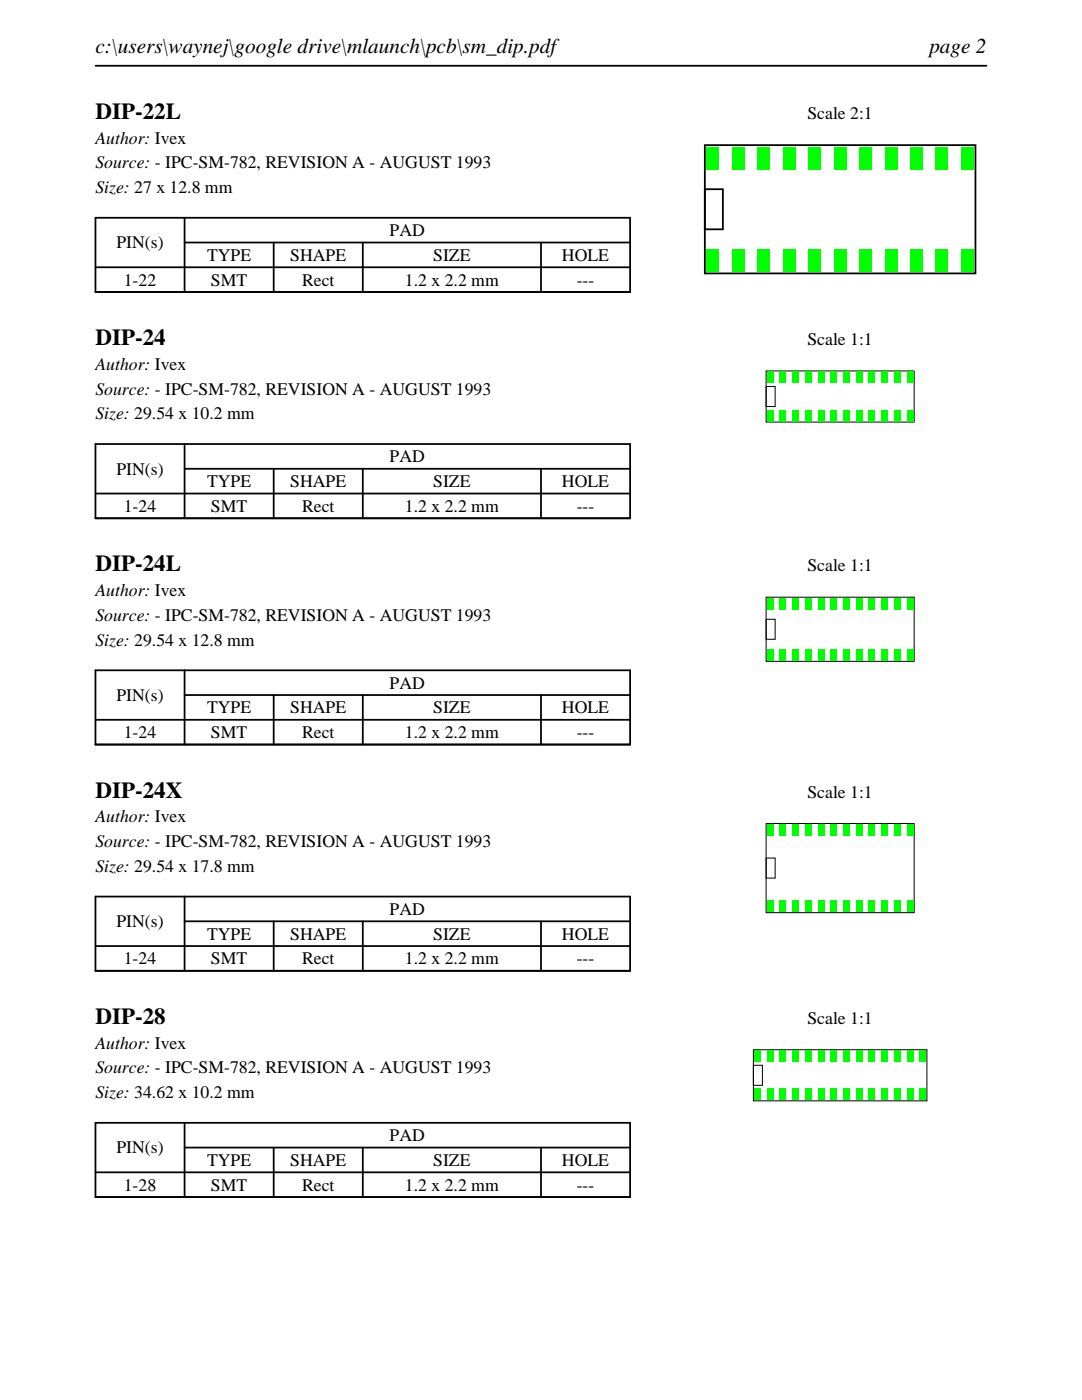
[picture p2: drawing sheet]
<svg xmlns="http://www.w3.org/2000/svg" width="216mm" height="279mm" viewBox="0 0 216 279" stroke-linecap="round" stroke-linejoin="round" font-family="sans-serif">
<defs><g id="words">
<g font-size="4.6">
<text x="19" y="23.7">DIP-22L</text>
<text x="19" y="68.9">DIP-24</text>
<text x="19" y="114">DIP-24L</text>
<text x="19" y="159.2">DIP-24X</text>
<text x="19" y="204.3">DIP-28</text>
</g>
<g font-size="4.2">
<text x="19" y="10.6">c:\users\waynej\google drive\mlaunch\pcb\sm_dip.pdf</text>
<text x="185.4" y="10.6">page 2</text>
</g>
<g font-size="3.5">
<text x="161.1" y="23.7">Scale 2:1</text>
<text x="19" y="28.6">Author: Ivex</text>
<text x="19" y="33.6">Source: - IPC-SM-782, REVISION A - AUGUST 1993</text>
<text x="19" y="38.5">Size: 27 x 12.8 mm</text>
<text x="77.8" y="47.1">PAD</text>
<text x="23.2" y="49.6">PIN(s)</text>
<text x="41.3" y="52.1">TYPE</text>
<text x="57.9" y="52.1">SHAPE</text>
<text x="86.4" y="52.1">SIZE</text>
<text x="112.1" y="52.1">HOLE</text>
<text x="24.7" y="57">1-22</text>
<text x="42.1" y="57">SMT</text>
<text x="60.3" y="57">Rect</text>
<text x="80.8" y="57">1.2 x 2.2 mm</text>
<text x="115.1" y="57">---</text>
<text x="161.1" y="68.9">Scale 1:1</text>
<text x="19" y="73.8">Author: Ivex</text>
<text x="19" y="78.7">Source: - IPC-SM-782, REVISION A - AUGUST 1993</text>
<text x="19" y="83.7">Size: 29.54 x 10.2 mm</text>
<text x="23.2" y="94.7">PIN(s)</text>
<text x="77.8" y="92.3">PAD</text>
<text x="41.3" y="97.2">TYPE</text>
<text x="57.9" y="97.2">SHAPE</text>
<text x="86.4" y="97.2">SIZE</text>
<text x="112.1" y="97.2">HOLE</text>
<text x="24.7" y="102.2">1-24</text>
<text x="42.1" y="102.2">SMT</text>
<text x="60.3" y="102.2">Rect</text>
<text x="80.8" y="102.2">1.2 x 2.2 mm</text>
<text x="115.1" y="102.2">---</text>
<text x="19" y="119">Author: Ivex</text>
<text x="161.1" y="114">Scale 1:1</text>
<text x="19" y="123.9">Source: - IPC-SM-782, REVISION A - AUGUST 1993</text>
<text x="19" y="128.8">Size: 29.54 x 12.8 mm</text>
<text x="77.8" y="137.4">PAD</text>
<text x="23.2" y="139.9">PIN(s)</text>
<text x="41.3" y="142.4">TYPE</text>
<text x="57.9" y="142.4">SHAPE</text>
<text x="86.4" y="142.4">SIZE</text>
<text x="112.1" y="142.4">HOLE</text>
<text x="24.7" y="147.3">1-24</text>
<text x="42.1" y="147.3">SMT</text>
<text x="60.3" y="147.3">Rect</text>
<text x="80.8" y="147.3">1.2 x 2.2 mm</text>
<text x="115.1" y="147.3">---</text>
<text x="161.1" y="159.2">Scale 1:1</text>
<text x="19" y="164.1">Author: Ivex</text>
<text x="19" y="169.1">Source: - IPC-SM-782, REVISION A - AUGUST 1993</text>
<text x="19" y="174">Size: 29.54 x 17.8 mm</text>
<text x="23.2" y="185">PIN(s)</text>
<text x="77.8" y="182.6">PAD</text>
<text x="41.3" y="187.5">TYPE</text>
<text x="57.9" y="187.5">SHAPE</text>
<text x="86.4" y="187.5">SIZE</text>
<text x="112.1" y="187.5">HOLE</text>
<text x="24.7" y="192.5">1-24</text>
<text x="42.1" y="192.5">SMT</text>
<text x="60.3" y="192.5">Rect</text>
<text x="80.8" y="192.5">1.2 x 2.2 mm</text>
<text x="115.1" y="192.5">---</text>
<text x="19" y="209.3">Author: Ivex</text>
<text x="161.1" y="204.3">Scale 1:1</text>
<text x="19" y="214.2">Source: - IPC-SM-782, REVISION A - AUGUST 1993</text>
<text x="19" y="219.1">Size: 34.62 x 10.2 mm</text>
<text x="77.8" y="227.8">PAD</text>
<text x="23.2" y="230.2">PIN(s)</text>
<text x="41.3" y="232.7">TYPE</text>
<text x="57.9" y="232.7">SHAPE</text>
<text x="86.4" y="232.7">SIZE</text>
<text x="112.1" y="232.7">HOLE</text>
<text x="24.7" y="237.6">1-28</text>
<text x="42.1" y="237.6">SMT</text>
<text x="60.3" y="237.6">Rect</text>
<text x="80.8" y="237.6">1.2 x 2.2 mm</text>
<text x="115.1" y="237.6">---</text>
</g>
</g></defs>
<path d="M19 13.1h177.8M19 43.5h106.7v14.8h-106.7zM19 53.3h106.7M36.8 48.4h88.9M36.8 43.5v14.8M54.6 48.4v9.9M72.4 48.4v9.9M107.9 48.4v9.9" fill="none" stroke="#000" stroke-width=".35"/>
<path d="M140.6 29h54v25.6h-54zM140.6 37.8h3.6v8h-3.6z" fill="none" stroke="#000" stroke-width=".36"/>
<g fill="#0f0">
<path d="M141 49.8h2.4v4.4h-2.4z"/>
<path d="M146.1 49.8h2.4v4.4h-2.4z"/>
<path d="M151.2 49.8h2.4v4.4h-2.4z"/>
<path d="M156.3 49.8h2.4v4.4h-2.4z"/>
<path d="M161.4 49.8h2.4v4.4h-2.4z"/>
<path d="M166.4 49.8h2.4v4.4h-2.4z"/>
<path d="M171.5 49.8h2.4v4.4h-2.4z"/>
<path d="M176.6 49.8h2.4v4.4h-2.4z"/>
<path d="M181.7 49.8h2.4v4.4h-2.4z"/>
<path d="M186.8 49.8h2.4v4.4h-2.4z"/>
<path d="M191.8 49.8h2.4v4.4h-2.4z"/>
<path d="M191.8 29.4h2.4v4.4h-2.4z"/>
<path d="M186.8 29.4h2.4v4.4h-2.4z"/>
<path d="M181.7 29.4h2.4v4.4h-2.4z"/>
<path d="M176.6 29.4h2.4v4.4h-2.4z"/>
<path d="M171.5 29.4h2.4v4.4h-2.4z"/>
<path d="M166.4 29.4h2.4v4.4h-2.4z"/>
<path d="M161.4 29.4h2.4v4.4h-2.4z"/>
<path d="M156.3 29.4h2.4v4.4h-2.4z"/>
<path d="M151.2 29.4h2.4v4.4h-2.4z"/>
<path d="M146.1 29.4h2.4v4.4h-2.4z"/>
<path d="M141 29.4h2.4v4.4h-2.4z"/>
</g>
<path d="M19 88.6h106.7v14.8h-106.7zM19 98.5h106.7M36.8 93.6h88.9M36.8 88.6v14.8M54.6 93.6v9.8M72.4 93.6v9.8M107.9 93.6v9.8" fill="none" stroke="#000" stroke-width=".35"/>
<path d="M152.9 74h29.5v10.2h-29.5zM152.9 77.1h1.8v4h-1.8z" fill="none" stroke="#000" stroke-width=".2"/>
<g fill="#0f0">
<path d="M153.1 81.8h1.2v2.2h-1.2z"/>
<path d="M155.6 81.8h1.2v2.2h-1.2z"/>
<path d="M158.1 81.8h1.3v2.2h-1.3z"/>
<path d="M160.7 81.8h1.2v2.2h-1.2z"/>
<path d="M163.2 81.8h1.2v2.2h-1.2z"/>
<path d="M165.8 81.8h1.2v2.2h-1.2z"/>
<path d="M168.3 81.8h1.2v2.2h-1.2z"/>
<path d="M170.8 81.8h1.3v2.2h-1.3z"/>
<path d="M173.4 81.8h1.2v2.2h-1.2z"/>
<path d="M175.9 81.8h1.2v2.2h-1.2z"/>
<path d="M178.5 81.8h1.2v2.2h-1.2z"/>
<path d="M181 81.8h1.2v2.2h-1.2z"/>
<path d="M181 74.2h1.2v2.2h-1.2z"/>
<path d="M178.5 74.2h1.2v2.2h-1.2z"/>
<path d="M175.9 74.2h1.2v2.2h-1.2z"/>
<path d="M173.4 74.2h1.2v2.2h-1.2z"/>
<path d="M170.8 74.2h1.3v2.2h-1.3z"/>
<path d="M168.3 74.2h1.2v2.2h-1.2z"/>
<path d="M165.8 74.2h1.2v2.2h-1.2z"/>
<path d="M163.2 74.2h1.2v2.2h-1.2z"/>
<path d="M160.7 74.2h1.2v2.2h-1.2z"/>
<path d="M158.1 74.2h1.3v2.2h-1.3z"/>
<path d="M155.6 74.2h1.2v2.2h-1.2z"/>
<path d="M153.1 74.2h1.2v2.2h-1.2z"/>
</g>
<path d="M19 133.8h106.7v14.8h-106.7zM36.8 138.7h88.9M36.8 133.8v14.8M54.6 138.7v9.9M72.4 138.7v9.9M107.9 138.7v9.9M19 143.7h106.7" fill="none" stroke="#000" stroke-width=".35"/>
<path d="M152.9 119.2h29.5v12.8h-29.5zM152.9 123.6h1.8v4h-1.8z" fill="none" stroke="#000" stroke-width=".2"/>
<g fill="#0f0">
<path d="M153.1 129.6h1.2v2.2h-1.2z"/>
<path d="M155.6 129.6h1.2v2.2h-1.2z"/>
<path d="M158.1 129.6h1.3v2.2h-1.3z"/>
<path d="M160.7 129.6h1.2v2.2h-1.2z"/>
<path d="M163.2 129.6h1.2v2.2h-1.2z"/>
<path d="M165.8 129.6h1.2v2.2h-1.2z"/>
<path d="M168.3 129.6h1.2v2.2h-1.2z"/>
<path d="M170.8 129.6h1.3v2.2h-1.3z"/>
<path d="M173.4 129.6h1.2v2.2h-1.2z"/>
<path d="M175.9 129.6h1.2v2.2h-1.2z"/>
<path d="M178.5 129.6h1.2v2.2h-1.2z"/>
<path d="M181 129.6h1.2v2.2h-1.2z"/>
<path d="M181 119.4h1.2v2.2h-1.2z"/>
<path d="M178.5 119.4h1.2v2.2h-1.2z"/>
<path d="M175.9 119.4h1.2v2.2h-1.2z"/>
<path d="M173.4 119.4h1.2v2.2h-1.2z"/>
<path d="M170.8 119.4h1.3v2.2h-1.3z"/>
<path d="M168.3 119.4h1.2v2.2h-1.2z"/>
<path d="M165.8 119.4h1.2v2.2h-1.2z"/>
<path d="M163.2 119.4h1.2v2.2h-1.2z"/>
<path d="M160.7 119.4h1.2v2.2h-1.2z"/>
<path d="M158.1 119.4h1.3v2.2h-1.3z"/>
<path d="M155.6 119.4h1.2v2.2h-1.2z"/>
<path d="M153.1 119.4h1.2v2.2h-1.2z"/>
</g>
<path d="M19 178.9h106.7v14.8h-106.7zM36.8 178.9v14.8M19 188.8h106.7M36.8 183.9h88.9M54.6 183.9v9.8M72.4 183.9v9.8M107.9 183.9v9.8" fill="none" stroke="#000" stroke-width=".35"/>
<path d="M152.9 164.3h29.5v17.8h-29.5zM152.9 171.2h1.8v4h-1.8z" fill="none" stroke="#000" stroke-width=".2"/>
<g fill="#0f0">
<path d="M153.1 179.7h1.2v2.2h-1.2z"/>
<path d="M155.6 179.7h1.2v2.2h-1.2z"/>
<path d="M158.1 179.7h1.3v2.2h-1.3z"/>
<path d="M160.7 179.7h1.2v2.2h-1.2z"/>
<path d="M163.2 179.7h1.2v2.2h-1.2z"/>
<path d="M165.8 179.7h1.2v2.2h-1.2z"/>
<path d="M168.3 179.7h1.2v2.2h-1.2z"/>
<path d="M170.8 179.7h1.3v2.2h-1.3z"/>
<path d="M173.4 179.7h1.2v2.2h-1.2z"/>
<path d="M175.9 179.7h1.2v2.2h-1.2z"/>
<path d="M178.5 179.7h1.2v2.2h-1.2z"/>
<path d="M181 179.7h1.2v2.2h-1.2z"/>
<path d="M181 164.5h1.2v2.2h-1.2z"/>
<path d="M178.5 164.5h1.2v2.2h-1.2z"/>
<path d="M175.9 164.5h1.2v2.2h-1.2z"/>
<path d="M173.4 164.5h1.2v2.2h-1.2z"/>
<path d="M170.8 164.5h1.3v2.2h-1.3z"/>
<path d="M168.3 164.5h1.2v2.2h-1.2z"/>
<path d="M165.8 164.5h1.2v2.2h-1.2z"/>
<path d="M163.2 164.5h1.2v2.2h-1.2z"/>
<path d="M160.7 164.5h1.2v2.2h-1.2z"/>
<path d="M158.1 164.5h1.3v2.2h-1.3z"/>
<path d="M155.6 164.5h1.2v2.2h-1.2z"/>
<path d="M153.1 164.5h1.2v2.2h-1.2z"/>
</g>
<path d="M19 224.1h106.7v14.8h-106.7zM19 234h106.7M36.8 229h88.9M36.8 224.1v14.8M54.6 229v9.9M72.4 229v9.9M107.9 229v9.9" fill="none" stroke="#000" stroke-width=".35"/>
<path d="M150.3 209.5h34.7v10.2h-34.7zM150.3 212.6h1.8v4h-1.8z" fill="none" stroke="#000" stroke-width=".2"/>
<g fill="#0f0">
<path d="M150.5 217.3h1.2v2.2h-1.2z"/>
<path d="M153.1 217.3h1.2v2.2h-1.2z"/>
<path d="M155.6 217.3h1.2v2.2h-1.2z"/>
<path d="M158.1 217.3h1.3v2.2h-1.3z"/>
<path d="M160.7 217.3h1.2v2.2h-1.2z"/>
<path d="M163.2 217.3h1.2v2.2h-1.2z"/>
<path d="M165.8 217.3h1.2v2.2h-1.2z"/>
<path d="M168.3 217.3h1.2v2.2h-1.2z"/>
<path d="M170.8 217.3h1.3v2.2h-1.3z"/>
<path d="M173.4 217.3h1.2v2.2h-1.2z"/>
<path d="M175.9 217.3h1.2v2.2h-1.2z"/>
<path d="M178.5 217.3h1.2v2.2h-1.2z"/>
<path d="M181 217.3h1.2v2.2h-1.2z"/>
<path d="M183.5 217.3h1.3v2.2h-1.3z"/>
<path d="M183.5 209.7h1.3v2.2h-1.3z"/>
<path d="M181 209.7h1.2v2.2h-1.2z"/>
<path d="M178.5 209.7h1.2v2.2h-1.2z"/>
<path d="M175.9 209.7h1.2v2.2h-1.2z"/>
<path d="M173.4 209.7h1.2v2.2h-1.2z"/>
<path d="M170.8 209.7h1.3v2.2h-1.3z"/>
<path d="M168.3 209.7h1.2v2.2h-1.2z"/>
<path d="M165.8 209.7h1.2v2.2h-1.2z"/>
<path d="M163.2 209.7h1.2v2.2h-1.2z"/>
<path d="M160.7 209.7h1.2v2.2h-1.2z"/>
<path d="M158.1 209.7h1.3v2.2h-1.3z"/>
<path d="M155.6 209.7h1.2v2.2h-1.2z"/>
<path d="M153.1 209.7h1.2v2.2h-1.2z"/>
<path d="M150.5 209.7h1.2v2.2h-1.2z"/>
</g>
<use href="#words"/>
</svg>
